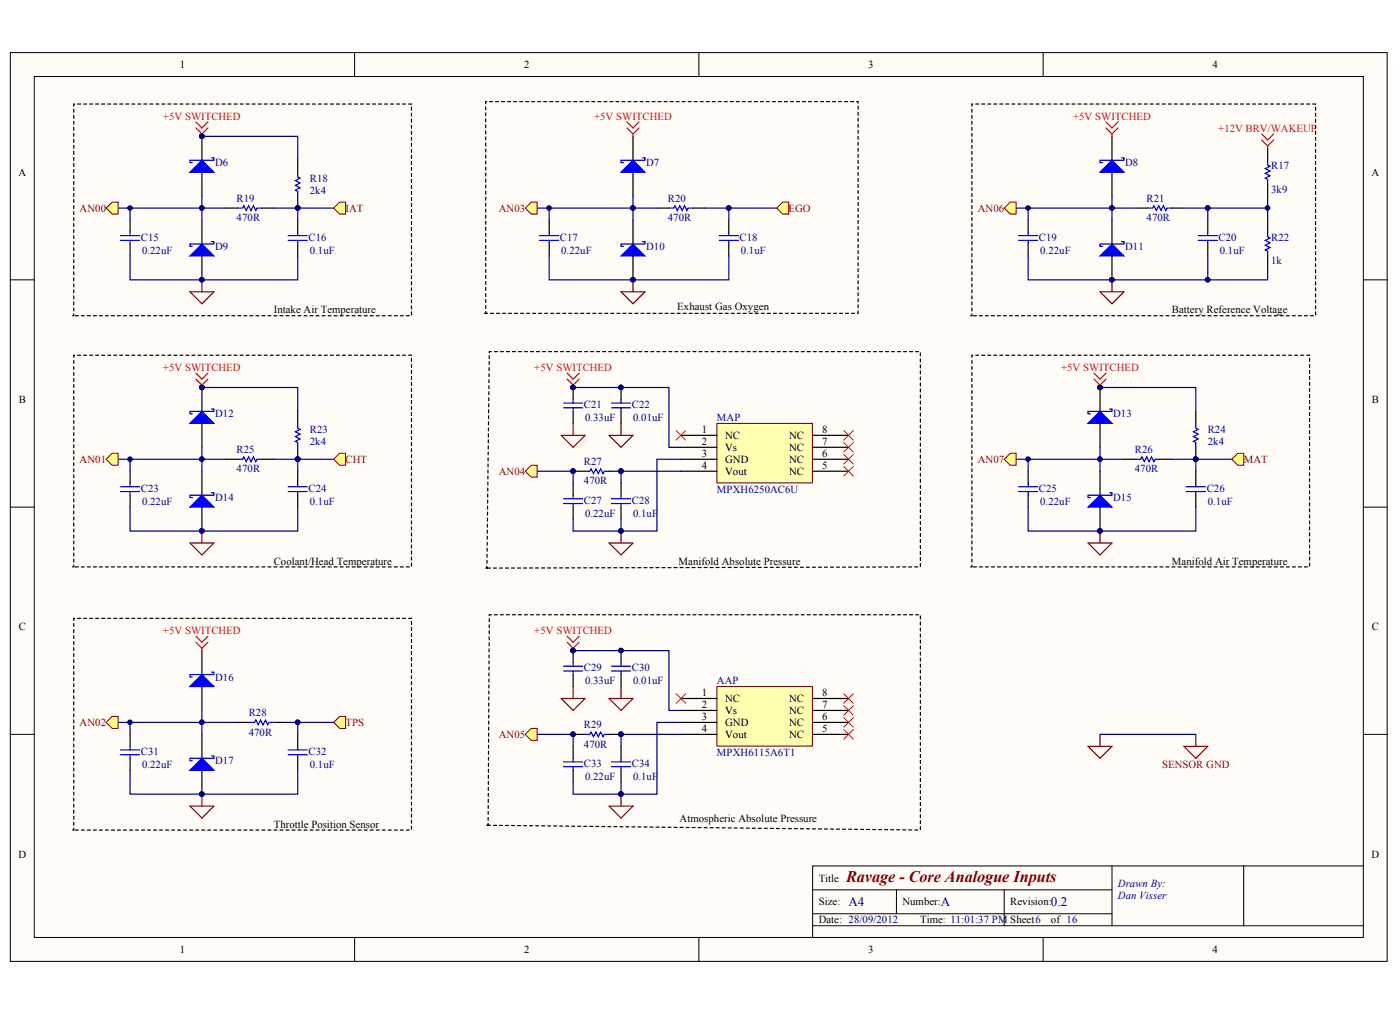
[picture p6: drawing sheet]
<svg xmlns="http://www.w3.org/2000/svg" width="281mm" height="204mm" viewBox="0 0 281 204" stroke-linecap="round" stroke-linejoin="round" font-family="sans-serif">
<defs><g id="words">
<text font-size="3.3" fill="#800000" x="169.7" y="176.8">Ravage - Core Analogue Inputs</text>
<g font-size="2.6" fill="#000080">
<text x="170.2" y="181.7">A4</text>
<text x="188.7" y="181.7">A</text>
<text x="210.8" y="181.7">0.2</text>
</g>
<g font-size="2.2">
<text x="36.1" y="13.7">1</text>
<text x="105.1" y="13.7">2</text>
<text x="174.2" y="13.7">3</text>
<text x="243.2" y="13.7">4</text>
<text x="3.7" y="35.3">A</text>
<text x="275.1" y="35.3">A</text>
<text x="54.9" y="62.8">Intake Air Temperature</text>
<text x="135.9" y="62.1">Exhaust Gas Oxygen</text>
<text x="235.1" y="62.8">Battery Reference Voltage</text>
<text x="3.8" y="80.8">B</text>
<text x="275.2" y="80.8">B</text>
<text x="140.8" y="86.8">1</text>
<text x="140.8" y="89.2">2</text>
<text x="145.4" y="88">NC</text>
<text x="158.3" y="88">NC</text>
<text x="164.9" y="89.2">7</text>
<text x="164.9" y="86.8">8</text>
<text x="140.8" y="91.6">3</text>
<text x="140.8" y="94">4</text>
<text x="145.4" y="90.4">Vs</text>
<text x="145.4" y="92.8">GND</text>
<text x="145.4" y="95.2">Vout</text>
<text x="158.3" y="95.2">NC</text>
<text x="158.3" y="92.8">NC</text>
<text x="158.3" y="90.4">NC</text>
<text x="164.9" y="94">5</text>
<text x="164.9" y="91.6">6</text>
<text x="54.9" y="113.2">Coolant/Head Temperature</text>
<text x="136.1" y="113.2">Manifold Absolute Pressure</text>
<text x="235.1" y="113.2">Manifold Air Temperature</text>
<text x="3.8" y="126.4">C</text>
<text x="275.2" y="126.4">C</text>
<text x="140.8" y="139.6">1</text>
<text x="140.8" y="142">2</text>
<text x="145.4" y="140.8">NC</text>
<text x="145.4" y="143.2">Vs</text>
<text x="158.3" y="143.2">NC</text>
<text x="158.3" y="140.8">NC</text>
<text x="164.9" y="142">7</text>
<text x="164.9" y="139.6">8</text>
<text x="140.8" y="144.4">3</text>
<text x="140.8" y="146.8">4</text>
<text x="145.4" y="145.6">GND</text>
<text x="145.4" y="148">Vout</text>
<text x="158.3" y="148">NC</text>
<text x="158.3" y="145.6">NC</text>
<text x="164.9" y="146.8">5</text>
<text x="164.9" y="144.4">6</text>
<text x="54.9" y="165.9">Throttle Position Sensor</text>
<text x="136.3" y="164.8">Atmospheric Absolute Pressure</text>
<text x="3.7" y="171.9">D</text>
<text x="275.1" y="171.9">D</text>
<text x="164.2" y="176.8">Title</text>
<text x="164.2" y="181.5">Size:</text>
<text x="164.2" y="185.2">Date: 28/09/2012</text>
<text x="181" y="181.5">Number:</text>
<text x="184.6" y="185.2">Time: 11:01:37 PM Sheet6</text>
<text x="202.6" y="181.5">Revision:</text>
<text x="210.8" y="185.2">of 16</text>
<text x="36.1" y="191.2">1</text>
<text x="105.1" y="191.2">2</text>
<text x="174.2" y="191.2">3</text>
<text x="243.2" y="191.2">4</text>
</g>
<g font-size="2.2" fill="#f00">
<text x="32.7" y="24">+5V SWITCHED</text>
<text x="119.2" y="24">+5V SWITCHED</text>
<text x="215.2" y="24">+5V SWITCHED</text>
<text x="244.4" y="26.4">+12V BRV/WAKEUP</text>
<text x="32.7" y="74.3">+5V SWITCHED</text>
<text x="107.2" y="74.3">+5V SWITCHED</text>
<text x="212.8" y="74.3">+5V SWITCHED</text>
<text x="32.7" y="127.1">+5V SWITCHED</text>
<text x="107.2" y="127.1">+5V SWITCHED</text>
</g>
<g font-size="2.2" fill="#000080">
<text x="43.2" y="33.3">D6</text>
<text x="129.6" y="33.3">D7</text>
<text x="225.7" y="33.3">D8</text>
<text x="255" y="33.8">R17</text>
<text x="47.5" y="40.5">R19</text>
<text x="62.1" y="38.9">2k4</text>
<text x="62.1" y="36.4">R18</text>
<text x="134" y="40.5">R20</text>
<text x="230" y="40.5">R21</text>
<text x="255" y="38.6">3k9</text>
<text x="47.5" y="44.4">470R</text>
<text x="134" y="44.4">470R</text>
<text x="230" y="44.4">470R</text>
<text x="28.2" y="48.2">C15</text>
<text x="28.5" y="50.8">0.22uF</text>
<text x="43.2" y="50.1">D9</text>
<text x="61.9" y="48.2">C16</text>
<text x="62.1" y="50.8">0.1uF</text>
<text x="112.3" y="48.2">C17</text>
<text x="112.6" y="50.8">0.22uF</text>
<text x="129.6" y="50.1">D10</text>
<text x="148.3" y="48.2">C18</text>
<text x="148.6" y="50.8">0.1uF</text>
<text x="208.4" y="48.2">C19</text>
<text x="208.6" y="50.8">0.22uF</text>
<text x="225.7" y="50.1">D11</text>
<text x="244.4" y="48.2">C20</text>
<text x="244.7" y="50.8">0.1uF</text>
<text x="255" y="53">1k</text>
<text x="255" y="48.2">R22</text>
<text x="43.2" y="83.7">D12</text>
<text x="117.1" y="81.8">C21</text>
<text x="126.7" y="81.8">C22</text>
<text x="223.3" y="83.7">D13</text>
<text x="62.1" y="89.2">2k4</text>
<text x="62.1" y="86.8">R23</text>
<text x="117.3" y="84.4">0.33uF</text>
<text x="127" y="84.4">0.01uF</text>
<text x="143.8" y="84.4">MAP</text>
<text x="242.2" y="89.2">2k4</text>
<text x="242.2" y="86.8">R24</text>
<text x="47.5" y="94.7">470R</text>
<text x="47.5" y="90.9">R25</text>
<text x="117.1" y="93.3">R27</text>
<text x="227.6" y="94.7">470R</text>
<text x="227.6" y="90.9">R26</text>
<text x="28.2" y="98.6">C23</text>
<text x="28.5" y="101.2">0.22uF</text>
<text x="43.2" y="100.5">D14</text>
<text x="61.9" y="98.6">C24</text>
<text x="62.1" y="101.2">0.1uF</text>
<text x="117.1" y="97.1">470R</text>
<text x="117.1" y="101">C27</text>
<text x="126.7" y="101">C28</text>
<text x="143.8" y="98.8">MPXH6250AC6U</text>
<text x="208.4" y="98.6">C25</text>
<text x="208.6" y="101.2">0.22uF</text>
<text x="223.3" y="100.5">D15</text>
<text x="242" y="98.6">C26</text>
<text x="242.2" y="101.2">0.1uF</text>
<text x="117.3" y="103.6">0.22uF</text>
<text x="127" y="103.6">0.1uF</text>
<text x="43.2" y="136.5">D16</text>
<text x="117.1" y="134.6">C29</text>
<text x="117.3" y="137.2">0.33uF</text>
<text x="126.7" y="134.6">C30</text>
<text x="127" y="137.2">0.01uF</text>
<text x="143.8" y="137.2">AAP</text>
<text x="49.9" y="143.6">R28</text>
<text x="49.9" y="147.5">470R</text>
<text x="117.1" y="149.9">470R</text>
<text x="117.1" y="146">R29</text>
<text x="28.2" y="151.3">C31</text>
<text x="28.5" y="153.9">0.22uF</text>
<text x="43.2" y="153.2">D17</text>
<text x="61.9" y="151.3">C32</text>
<text x="62.1" y="153.9">0.1uF</text>
<text x="117.1" y="153.7">C33</text>
<text x="126.7" y="153.7">C34</text>
<text x="143.8" y="151.6">MPXH6115A6T1</text>
<text x="117.3" y="156.4">0.22uF</text>
<text x="127" y="156.4">0.1uF</text>
<text x="224.2" y="177.9">Drawn By:</text>
<text x="224.2" y="180.3">Dan Visser</text>
</g>
<g font-size="2.2" fill="#800000">
<text x="16" y="42.4">AN00</text>
<text x="69.3" y="42.4">IAT</text>
<text x="100.1" y="42.4">AN03</text>
<text x="158.2" y="42.4">EGO</text>
<text x="196.1" y="42.4">AN06</text>
<text x="16" y="92.8">AN01</text>
<text x="69.3" y="92.8">CHT</text>
<text x="100.1" y="95.2">AN04</text>
<text x="196.1" y="92.8">AN07</text>
<text x="249.5" y="92.8">MAT</text>
<text x="16" y="145.6">AN02</text>
<text x="69.3" y="145.6">TPS</text>
<text x="100.1" y="148">AN05</text>
<text x="233.1" y="153.9">SENSOR GND</text>
</g>
</g></defs>
<g fill="#fffcf8" stroke="#000" stroke-width=".2">
<path d="M2.1 10.5h276.1v182.3h-276.1z"/>
<path d="M6.9 15.3h266.6v172.7h-266.6z"/>
</g>
<g fill="none" stroke="#000" stroke-width=".2">
<path d="M71.1 10.5v4.8M140.2 10.5v4.8M209.2 10.5v4.8M2.1 56.1h4.8M273.5 56.1h4.8M2.1 101.7h4.8M273.5 101.7h4.8M2.1 147.2h4.8M273.5 147.2h4.8M163 178.4h60M179.8 178.4v4.8M201.4 178.4v7.2"/>
<path d="M223 173.6v12M249.5 173.6h-86.5v14.4M273.5 173.6h-24v12M71.1 188v4.8M140.2 188v4.8M163 185.6h110.5M163 183.2h60M209.2 188v4.8"/>
</g>
<g fill="none" stroke="#000" stroke-width=".24">
<path d="M40.5 27.3v4.8M40.5 34.5v4.8M59.7 32.1v2.4M59.7 39.3v2.4M127 27.3v4.8M127 34.5v4.8M223 27.3v4.8M223 34.5v4.8M254.3 29.7v2.4M254.3 36.9v2.4M26.1 44.1v2.4M26.1 48.9v2.4"/>
<path d="M40.5 44.1v4.8M40.5 51.3v4.8M45.3 41.7h2.4M52.5 41.7h2.4M59.7 44.1v2.4M59.7 48.9v2.4M110.2 44.1v2.4M110.2 48.9v2.4M127 44.1v4.8M127 51.3v4.8M131.8 41.7h2.4M139 41.7h2.4"/>
<path d="M146.2 44.1v2.4M146.2 48.9v2.4M206.2 44.1v2.4M206.2 48.9v2.4M223 44.1v4.8M223 51.3v4.8M227.8 41.7h2.4M235.1 41.7h2.4M242.3 44.1v2.4M242.3 48.9v2.4M254.3 44.1v2.4M254.3 51.3v2.4"/>
<path d="M40.5 77.7v4.8M220.6 77.7v4.8M26.1 94.5v2.4M26.1 99.3v2.4M40.5 84.9v4.8M40.5 94.5v4.8M45.3 92.1h2.4M52.5 92.1h2.4M59.7 82.5v2.4M59.7 89.7v2.4M59.7 94.5v2.4M59.7 99.3v2.4"/>
<path d="M206.2 94.5v2.4M206.2 99.3v2.4M220.6 84.9v4.8M220.6 94.5v4.8M225.4 92.1h2.4M232.6 92.1h2.5M239.9 82.5v2.4M239.9 89.7v2.4M239.9 94.5v2.4M239.9 99.3v2.4M40.5 101.7v4.8M220.6 101.7v4.8"/>
<path d="M40.5 130.5v4.7M40.5 137.6v4.8M26.1 147.2v2.4M26.1 152v2.4M40.5 147.2v4.8M40.5 154.4v4.8M47.7 144.8h2.4M54.9 144.8h2.4M59.7 147.2v2.4M59.7 152v2.4"/>
</g>
<g fill="#000080" stroke="#000080" stroke-width=".2">
<circle cx="40.5" cy="56.1" r=".46"/>
<circle cx="59.7" cy="41.7" r=".46"/>
<circle cx="40.5" cy="27.3" r=".46"/>
<circle cx="40.5" cy="41.7" r=".46"/>
<circle cx="26.1" cy="41.7" r=".46"/>
<circle cx="40.5" cy="106.4" r=".46"/>
<circle cx="59.7" cy="92.1" r=".46"/>
<circle cx="40.5" cy="77.7" r=".46"/>
<circle cx="40.5" cy="92.1" r=".46"/>
<circle cx="26.1" cy="92.1" r=".46"/>
<circle cx="40.5" cy="159.2" r=".46"/>
<circle cx="26.1" cy="144.8" r=".46"/>
<circle cx="40.5" cy="144.8" r=".46"/>
<circle cx="59.7" cy="144.8" r=".46"/>
<circle cx="126.9" cy="56.1" r=".46"/>
<circle cx="110.1" cy="41.7" r=".46"/>
<circle cx="126.9" cy="41.7" r=".46"/>
<circle cx="146.2" cy="41.7" r=".46"/>
<circle cx="223" cy="56.1" r=".46"/>
<circle cx="206.2" cy="41.7" r=".46"/>
<circle cx="223" cy="41.7" r=".46"/>
<circle cx="242.2" cy="41.7" r=".46"/>
<circle cx="242.2" cy="56.1" r=".46"/>
<circle cx="254.2" cy="41.7" r=".46"/>
<circle cx="220.6" cy="106.4" r=".46"/>
<circle cx="239.8" cy="92.1" r=".46"/>
<circle cx="220.6" cy="77.7" r=".46"/>
<circle cx="220.6" cy="92.1" r=".46"/>
<circle cx="206.2" cy="92.1" r=".46"/>
<circle cx="114.9" cy="77.7" r=".46"/>
</g>
<g fill="#00f" stroke="#00f" stroke-width=".24">
<path d="M38.1 51.3l2.4-2.4 2.4 2.4z"/>
<path d="M38.1 34.5l2.4-2.4 2.4 2.4z"/>
<path d="M38.1 101.7l2.4-2.4 2.4 2.4z"/>
<path d="M38.1 84.9l2.4-2.4 2.4 2.4z"/>
<path d="M38.1 154.4l2.4-2.4 2.4 2.4z"/>
<path d="M38.1 137.6l2.4-2.4 2.4 2.4z"/>
<path d="M124.6 51.3l2.4-2.4 2.4 2.4z"/>
<path d="M124.6 34.5l2.4-2.4 2.4 2.4z"/>
<path d="M220.6 51.3l2.4-2.4 2.4 2.4z"/>
<path d="M220.6 34.5l2.4-2.4 2.4 2.4z"/>
<path d="M218.2 101.7l2.4-2.4 2.4 2.4z"/>
<path d="M218.2 84.9l2.4-2.4 2.4 2.4z"/>
</g>
<g fill="none" stroke="#00f" stroke-width=".24">
<path d="M42.4 31.7h.5v.4h-4.8v.5h.5M59.7 34.5v1l.5 .2-1 .5 1 .5-1 .5 1 .4-1 .5 .5 .3v.9M128.9 31.7h.5v.4h-4.8v.5h.4M225 31.7h.4v.4h-4.8v.5h.5M254.3 32.1v1l.4 .2-.9 .5 .9 .5-.9 .5 .9 .4-.9 .5 .5 .3v.9M24.2 47.2h3.8M24.2 48.2h3.8M26.1 46.5v.7M26.1 48.2v.7M42.4 48.4h.5v.5h-4.8v.5h.5M47.7 41.7h1l.2-.5 .5 1 .5-1 .4 1 .5-1 .5 1 .2-.5h1M57.8 47.2h3.8"/>
<path d="M57.8 48.2h3.8M59.7 46.5v.7M59.7 48.2v.7M108.2 47.2h3.9M108.2 48.2h3.9M110.2 46.5v.7M110.2 48.2v.7M128.9 48.4h.5v.5h-4.8v.5h.4M134.2 41.7h.9l.3-.5 .5 1 .4-1 .5 1 .5-1 .5 1 .2-.5h1M144.3 47.2h3.8M144.3 48.2h3.8M146.2 46.5v.7"/>
<path d="M146.2 48.2v.7M204.3 47.2h3.9M204.3 48.2h3.9M206.2 46.5v.7M206.2 48.2v.7M225 48.4h.4v.5h-4.8v.5h.5M230.2 41.7h1l.2-.5 .5 1 .5-1 .5 1 .5-1 .4 1 .3-.5h1M240.3 47.2h3.9M240.3 48.2h3.9M242.3 46.5v.7M242.3 48.2v.7M254.3 46.5v1l.4 .2-.9 .5 .9 .5-.9 .5 .9 .4-.9 .5 .5 .3v.9"/>
<path d="M24.2 97.6h3.8M24.2 98.6h3.8M26.1 96.9v.7M26.1 98.6v.7M42.4 98.8h.5v.5h-4.8v.5h.5M42.4 82h.5v.5h-4.8v.5h.5M47.7 92.1h1l.2-.5 .5 1 .5-1 .4 1 .5-1 .5 1 .2-.5h1M57.8 97.6h3.8M57.8 98.6h3.8M59.7 84.9v.9l.5 .3-1 .5 1 .4-1 .5 1 .5-1 .5 .5 .2v1M59.7 96.9v.7M59.7 98.6v.7"/>
<path d="M204.3 97.6h3.9M204.3 98.6h3.9M206.2 96.9v.7M206.2 98.6v.7M222.6 98.8h.4v.5h-4.8v.5h.5M222.6 82h.4v.5h-4.8v.5h.5M227.8 92.1h1l.2-.5 .5 1 .5-1 .5 1 .5-1 .4 1 .3-.5h.9M237.9 97.6h3.9M237.9 98.6h3.9M239.9 84.9v.9l.4 .3-.9 .5 .9 .4-.9 .5 .9 .5-.9 .5 .5 .2v1M239.9 96.9v.7M239.9 98.6v.7"/>
<path d="M42.4 134.8h.5v.4h-4.8v.5h.5M24.2 150.4h3.8M24.2 151.3h3.8M26.1 149.6v.8M26.1 151.3v.7M42.4 151.6h.5v.4h-4.8v.5h.5M50.1 144.8h1l.2-.4 .5 .9 .5-.9 .5 .9 .4-.9 .5 .9 .3-.5h.9M57.8 150.4h3.8M57.8 151.3h3.8M59.7 149.6v.8M59.7 151.3v.7"/>
</g>
<path d="M38.1 58.5h4.8l-2.4 2.4zM40.5 56.1v2.4M124.6 58.5h4.8l-2.4 2.4zM127 56.1v2.4M220.6 58.5h4.8l-2.4 2.4zM223 56.1v2.4M38.1 108.9h4.8l-2.4 2.4zM40.5 106.5v2.4M218.2 108.9h4.8l-2.4 2.4zM220.6 106.5v2.4M40.5 159.2v2.4M38.1 161.6h4.8l-2.4 2.4z" fill="none" stroke="#800000" stroke-width=".24"/>
<g fill="none" stroke="#000080" stroke-width=".24">
<path d="M40.5 39.3v2.4h-16.8M40.5 27.3h19.2v4.8M127 39.3v2.4h4.8M223 39.3v2.4h4.8M254.3 39.3v4.8M26.1 51.3v4.8h33.6v-4.8M26.1 41.7v2.4M45.3 41.7h-4.8v2.4M54.9 41.7h4.8M66.9 41.7h-7.2v2.4M107.8 41.7h19.2v2.4M110.2 51.3v4.8h36v-4.8"/>
<path d="M110.2 41.7v2.4M141.4 41.7h4.8v2.4M146.2 41.7h9.6M203.8 41.7h19.2v2.4M206.2 51.3v4.8h36.1v-4.8M206.2 41.7v2.4M237.5 41.7h4.8v2.4M242.3 41.7h12M254.3 53.7v2.4h-12M40.5 77.7h19.2v4.8M220.6 77.7h19.3v4.8M26.1 92.1v2.4"/>
<path d="M40.5 89.7v2.4h-16.8M45.3 92.1h-4.8v2.4M54.9 92.1h4.8M66.9 92.1h-7.2v2.4M206.2 92.1v2.4M220.6 89.7v2.4h-16.8M225.4 92.1h-4.8v2.4M235.1 92.1h4.8M247.1 92.1h-7.2v2.4M26.1 101.7v4.8h33.6v-4.8M206.2 101.7v4.8h33.7v-4.8M23.7 144.8h16.8v2.4"/>
<path d="M26.1 144.8v2.4M40.5 142.4v2.4h7.2M57.3 144.8h2.4v2.4M59.7 144.8h7.2"/>
</g>
<g fill="none" stroke="#f00" stroke-width=".24">
<path d="M39.3 24.5l1.2 1.2 1.2-1.2M39.3 25.7l1.2 1.2M40.5 26.9v.4M41.7 25.7l-1.2 1.2M125.8 24.5l1.2 1.2 1.2-1.2M125.8 25.7l1.2 1.2M127 26.9v.4M128.2 25.7l-1.2 1.2M221.8 24.5l1.2 1.2 1.2-1.2M221.8 25.7l1.2 1.2M223 26.9v.4M224.2 25.7l-1.2 1.2"/>
<path d="M253.1 26.9l1.2 1.2 1.2-1.2M253.1 28.1l1.2 1.2M254.3 29.3v.4M255.5 28.1l-1.2 1.2M39.3 74.8l1.2 1.2 1.2-1.2M39.3 76l1.2 1.2M40.5 77.2v.5M41.7 76l-1.2 1.2M113.8 74.8l1.2 1.2 1.2-1.2M113.8 76l1.2 1.2M115 77.2v.5M116.2 76l-1.2 1.2"/>
<path d="M219.4 74.8l1.2 1.2 1.2-1.2M219.4 76l1.2 1.2M220.6 77.2v.5M221.8 76l-1.2 1.2M39.3 127.6l1.2 1.2 1.2-1.2M39.3 128.8l1.2 1.2M40.5 130v.5M41.7 128.8l-1.2 1.2"/>
</g>
<path d="M143.8 84.9h19.1v11.9h-19.1z" fill="#ffffb0" stroke="#800000" stroke-width=".2"/>
<path d="M136.6 87.3h7.2M136.6 89.7h7.2M136.6 92.1h7.2M136.6 94.5h7.2M163 87.3h7.2M163 89.7h7.2M163 92.1h7.2M163 94.5h7.2M124.6 149.6v2.4M124.6 154.4v2.4" fill="none" stroke="#000" stroke-width=".24"/>
<path d="M122.6 152.8h3.9M122.6 153.7h3.9M124.6 152v.8M124.6 153.7v.7" fill="none" stroke="#00f" stroke-width=".24"/>
<path d="M124.6 159.2v2.4M122.2 161.6h4.8l-2.4 2.4z" fill="none" stroke="#800000" stroke-width=".24"/>
<g fill="#000080" stroke="#000080" stroke-width=".2">
<circle cx="124.5" cy="159.2" r=".46"/>
<circle cx="114.9" cy="130.4" r=".46"/>
</g>
<path d="M113.8 127.6l1.2 1.2 1.2-1.2M113.8 128.8l1.2 1.2M115 130v.5M116.2 128.8l-1.2 1.2" fill="none" stroke="#f00" stroke-width=".24"/>
<path d="M143.8 137.6h19.1v12h-19.1z" fill="#ffffb0" stroke="#800000" stroke-width=".2"/>
<g fill="none" stroke="#000" stroke-width=".24">
<path d="M115 96.9v2.4M115 94.5h2.4M122.2 94.5h2.4M124.6 96.9v2.4M115 101.7v2.4M124.6 101.7v2.4M115 147.2h2.4M115 149.6v2.4M115 154.4v2.4M122.2 147.2h2.4M136.6 140h7.2M136.6 142.4h7.2"/>
<path d="M136.6 144.8h7.2M136.6 147.2h7.2M163 140h7.2M163 142.4h7.2M163 144.8h7.2M163 147.2h7.2"/>
</g>
<g fill="#000080" stroke="#000080" stroke-width=".2">
<circle cx="124.5" cy="147.2" r=".46"/>
<circle cx="114.9" cy="147.2" r=".46"/>
<circle cx="124.5" cy="159.2" r=".46"/>
<circle cx="124.5" cy="106.4" r=".46"/>
<circle cx="124.5" cy="94.5" r=".46"/>
<circle cx="114.9" cy="94.5" r=".46"/>
</g>
<g fill="none" stroke="#00f" stroke-width=".24">
<path d="M113 100h3.9M115 99.3v.7M117.4 94.5h.9l.3-.5 .4 1 .5-1 .5 1 .5-1 .5 1 .2-.5h1M122.6 100h3.9M124.6 99.3v.7M113 101h3.9M115 101v.7M122.6 101h3.9M124.6 101v.7M113 152.8h3.9M113 153.7h3.9M115 152v.8"/>
<path d="M115 153.7v.7M117.4 147.2h.9l.3-.4 .4 .9 .5-.9 .5 .9 .5-.9 .5 .9 .2-.5h1"/>
</g>
<path d="M107.8 94.5h7.2v2.4M115 104.1v2.4h9.6v-2.4M107.8 147.2h7.2v2.4M115 156.8v2.4h9.6" fill="none" stroke="#000080" stroke-width=".24"/>
<path d="M122.2 108.9h4.8l-2.4 2.4zM124.6 106.5v2.4" fill="none" stroke="#800000" stroke-width=".24"/>
<g fill="#ffff80" stroke="#800000" stroke-width=".2">
<path d="M21.3 41.7l1.2-1.2h1.2v2.4h-1.2z" fill-rule="evenodd"/>
<path d="M21.3 92.1l1.2-1.2h1.2v2.4h-1.2z" fill-rule="evenodd"/>
<path d="M21.3 144.8l1.2-1.2h1.2v2.4h-1.2z" fill-rule="evenodd"/>
<path d="M105.4 41.7l1.2-1.2h1.2v2.4h-1.2z" fill-rule="evenodd"/>
<path d="M105.4 94.5l1.2-1.2h1.2v2.4h-1.2z" fill-rule="evenodd"/>
</g>
<path d="M135.6 86.3l1.9 1.9M137.5 86.3l-1.9 1.9M169.2 86.3l2 1.9M169.2 88.7l2 1.9M169.2 91.1l2 1.9M169.2 93.5l2 1.9M171.2 86.3l-2 1.9M171.2 88.7l-2 1.9M171.2 91.1l-2 1.9M171.2 93.5l-2 1.9" fill="none" stroke="#f00" stroke-width=".2"/>
<g fill="#ffff80" stroke="#800000" stroke-width=".2">
<path d="M155.8 41.7l1.2-1.2h1.2v2.4h-1.2z" fill-rule="evenodd"/>
<path d="M66.9 144.8l1.2-1.2h1.2v2.4h-1.2z" fill-rule="evenodd"/>
<path d="M66.9 92.1l1.2-1.2h1.2v2.4h-1.2z" fill-rule="evenodd"/>
<path d="M66.9 41.7l1.2-1.2h1.2v2.4h-1.2z" fill-rule="evenodd"/>
</g>
<path d="M135.6 139.1l1.9 1.9M137.5 139.1l-1.9 1.9M169.2 139.1l2 1.9M171.2 139.1l-2 1.9M169.2 141.5l2 1.9M169.2 143.9l2 1.9M169.2 146.3l2 1.9M171.2 141.5l-2 1.9M171.2 143.9l-2 1.9M171.2 146.3l-2 1.9" fill="none" stroke="#f00" stroke-width=".2"/>
<g fill="#ffff80" stroke="#800000" stroke-width=".2">
<path d="M105.4 147.2l1.2-1.2h1.2v2.4h-1.2z" fill-rule="evenodd"/>
<path d="M201.4 41.7l1.2-1.2h1.2v2.4h-1.2z" fill-rule="evenodd"/>
<path d="M201.4 92.1l1.2-1.2h1.2v2.4h-1.2z" fill-rule="evenodd"/>
<path d="M247.1 92.1l1.2-1.2h1.2v2.4h-1.2z" fill-rule="evenodd"/>
</g>
<path d="M14.6 63.3h.2v-42.4h67.7v42.4h-67.7M97.2 62.8h.2v-42.4h74.7v42.4h-74.7M194.7 63.3h.2v-42.4h69v42.4h-69M14.6 113.7h.2v-42.5h67.7v42.5h-67.7M97.4 113.9h.3l.4-43.4h86.5v43.2l-86.9 .2M194.7 113.7h.2v-42.5h67.8v42.5h-67.8M14.6 166.4h.2v-42.4h67.7v42.4h-67.7M97.7 165.5h.2l.2-42.2h86.5v43.1l-86.7-.9" fill="none" stroke="#000" stroke-width=".24" stroke-dasharray=".6 .6"/>
<path d="M115 77.7v2.4M124.6 77.7v2.4M115 82.5v2.4M124.6 82.5v2.4M115 130.5v2.4M115 135.2v2.4M124.6 130.5v2.4M124.6 135.2v2.4" fill="none" stroke="#000" stroke-width=".24"/>
<g fill="#000080" stroke="#000080" stroke-width=".2">
<circle cx="114.9" cy="130.4" r=".46"/>
<circle cx="124.5" cy="147.2" r=".46"/>
<circle cx="124.5" cy="159.2" r=".46"/>
<circle cx="124.5" cy="106.4" r=".46"/>
<circle cx="124.5" cy="94.5" r=".46"/>
<circle cx="114.9" cy="77.7" r=".46"/>
<circle cx="124.5" cy="130.4" r=".46"/>
<circle cx="124.5" cy="77.7" r=".46"/>
</g>
<g fill="none" stroke="#00f" stroke-width=".24">
<path d="M113 80.8h3.9M113 81.8h3.9M115 80.1v.7M115 81.8v.7M122.6 80.8h3.9M122.6 81.8h3.9M124.6 80.1v.7M124.6 81.8v.7M113 133.6h3.9M113 134.5h3.9M115 132.9v.7M115 134.5v.7"/>
<path d="M122.6 133.6h3.9M122.6 134.5h3.9M124.6 132.9v.7M124.6 134.5v.7"/>
</g>
<path d="M112.6 87.3h4.8l-2.4 2.4zM115 84.9v2.4M122.2 87.3h4.8l-2.4 2.4zM124.6 84.9v2.4M115 137.6v2.4M124.6 137.6v2.4M112.6 140h4.8l-2.4 2.4zM122.2 140h4.8l-2.4 2.4zM218.2 149.6h4.8l-2.4 2.4zM220.6 147.2v2.4M237.5 149.6h4.8l-2.4 2.4zM239.9 147.2v2.4" fill="none" stroke="#800000" stroke-width=".24"/>
<path d="M115 77.7h19.2v12h2.4M136.6 92.1h-4.8v14.4h-7.2M136.6 94.5h-12v2.4M115 130.5h19.2v11.9h2.4M26.1 154.4v4.8h33.6v-4.8M136.6 147.2h-12v2.4M136.6 144.8h-4.8v14.4h-7.2v-2.4M220.6 147.2h19.3" fill="none" stroke="#000080" stroke-width=".24"/>
<use href="#words"/>
</svg>
